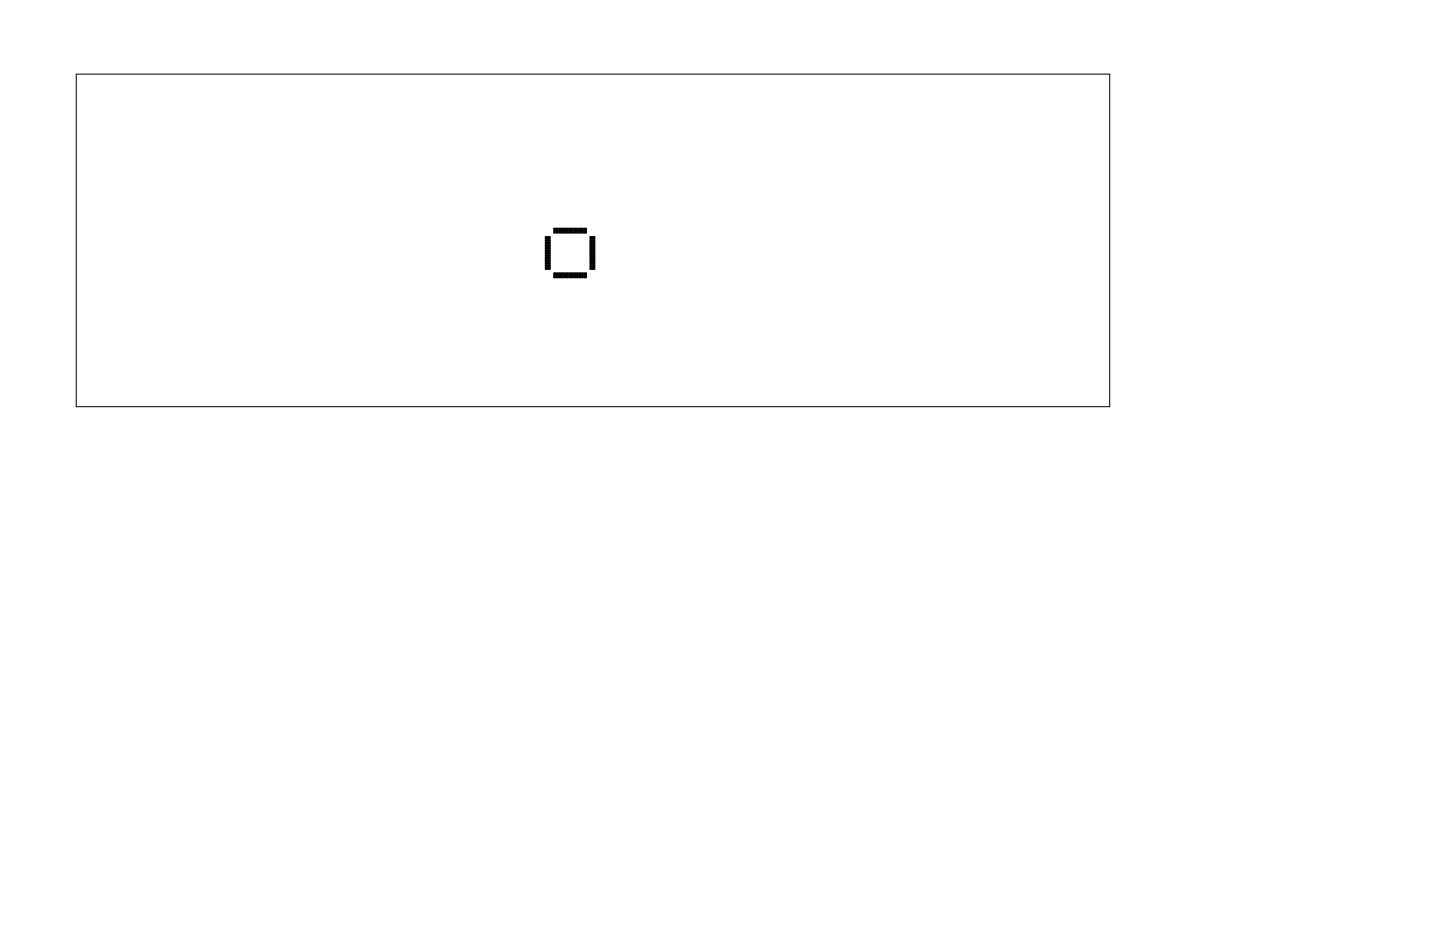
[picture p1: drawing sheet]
<svg xmlns="http://www.w3.org/2000/svg" width="432mm" height="279mm" viewBox="0 0 432 279" stroke-linecap="round" stroke-linejoin="round" font-family="sans-serif">
<g fill="#000" stroke="#000" stroke-width=".3">
<path d="M163.5 70.9h1.5v.3h-1.5zM163.5 71.4h1.5v.3h-1.5zM163.5 71.9h1.5v.3h-1.5zM163.5 72.4h1.5v.3h-1.5zM163.5 72.9h1.5v.3h-1.5zM163.5 73.4h1.5v.3h-1.5zM163.5 73.9h1.5v.3h-1.5zM163.5 74.4h1.5v.3h-1.5zM163.5 74.9h1.5v.3h-1.5zM163.5 75.4h1.5v.3h-1.5zM163.5 75.9h1.5v.3h-1.5zM163.5 76.4h1.5v.3h-1.5z"/>
<path d="M163.5 76.9h1.5v.3h-1.5zM163.5 77.4h1.5v.3h-1.5zM163.5 77.9h1.5v.3h-1.5zM163.5 78.4h1.5v.3h-1.5zM163.5 78.9h1.5v.3h-1.5zM163.5 79.4h1.5v.3h-1.5zM166 68.4h.3v1.5h-.3zM166.5 68.4h.3v1.5h-.3zM167 68.4h.3v1.5h-.3zM167.5 68.4h.3v1.5h-.3zM168 68.4h.3v1.5h-.3zM168.5 68.4h.3v1.5h-.3z"/>
<path d="M169 68.4h.3v1.5h-.3zM169.5 68.4h.3v1.5h-.3zM170 68.4h.3v1.5h-.3zM170.5 68.4h.3v1.5h-.3zM171 68.4h.3v1.5h-.3zM171.5 68.4h.3v1.5h-.3zM172 68.4h.3v1.5h-.3zM172.5 68.4h.3v1.5h-.3zM173 68.4h.3v1.5h-.3zM173.5 68.4h.3v1.5h-.3zM174 68.4h.3v1.5h-.3zM174.5 68.4h.3v1.5h-.3z"/>
<path d="M175 68.4h.3v1.5h-.3zM175.5 68.4h.3v1.5h-.3zM176.9 79.4h1.5v.3h-1.5zM176.9 78.9h1.5v.3h-1.5zM176.9 78.4h1.5v.3h-1.5zM176.9 77.9h1.5v.3h-1.5zM176.9 77.4h1.5v.3h-1.5zM176.9 76.9h1.5v.3h-1.5zM176.9 76.4h1.5v.3h-1.5zM176.9 75.9h1.5v.3h-1.5zM176.9 75.4h1.5v.3h-1.5zM176.9 74.9h1.5v.3h-1.5z"/>
<path d="M176.9 74.4h1.5v.3h-1.5zM176.9 73.9h1.5v.3h-1.5zM176.9 73.4h1.5v.3h-1.5zM176.9 72.9h1.5v.3h-1.5zM176.9 72.4h1.5v.3h-1.5zM176.9 71.9h1.5v.3h-1.5zM176.9 71.4h1.5v.3h-1.5zM176.9 70.9h1.5v.3h-1.5zM163.5 79.9h1.5v.3h-1.5zM163.5 80.4h1.5v.3h-1.5zM166 81.8h.3v1.5h-.3zM166.5 81.8h.3v1.5h-.3z"/>
<path d="M167 81.8h.3v1.5h-.3zM167.5 81.8h.3v1.5h-.3zM168 81.8h.3v1.5h-.3zM168.5 81.8h.3v1.5h-.3zM169 81.8h.3v1.5h-.3zM169.5 81.8h.3v1.5h-.3zM170 81.8h.3v1.5h-.3zM170.5 81.8h.3v1.5h-.3zM171 81.8h.3v1.5h-.3zM171.5 81.8h.3v1.5h-.3zM172 81.8h.3v1.5h-.3zM172.5 81.8h.3v1.5h-.3z"/>
<path d="M173 81.8h.3v1.5h-.3zM173.5 81.8h.3v1.5h-.3zM174 81.8h.3v1.5h-.3zM174.5 81.8h.3v1.5h-.3zM175 81.8h.3v1.5h-.3zM175.5 81.8h.3v1.5h-.3zM176.9 80.4h1.5v.3h-1.5zM176.9 79.9h1.5v.3h-1.5z"/>
</g>
<path d="M22.9 22.2h309.9v99.7h-309.9z" fill="none" stroke="#000" stroke-width=".3"/>
</svg>
